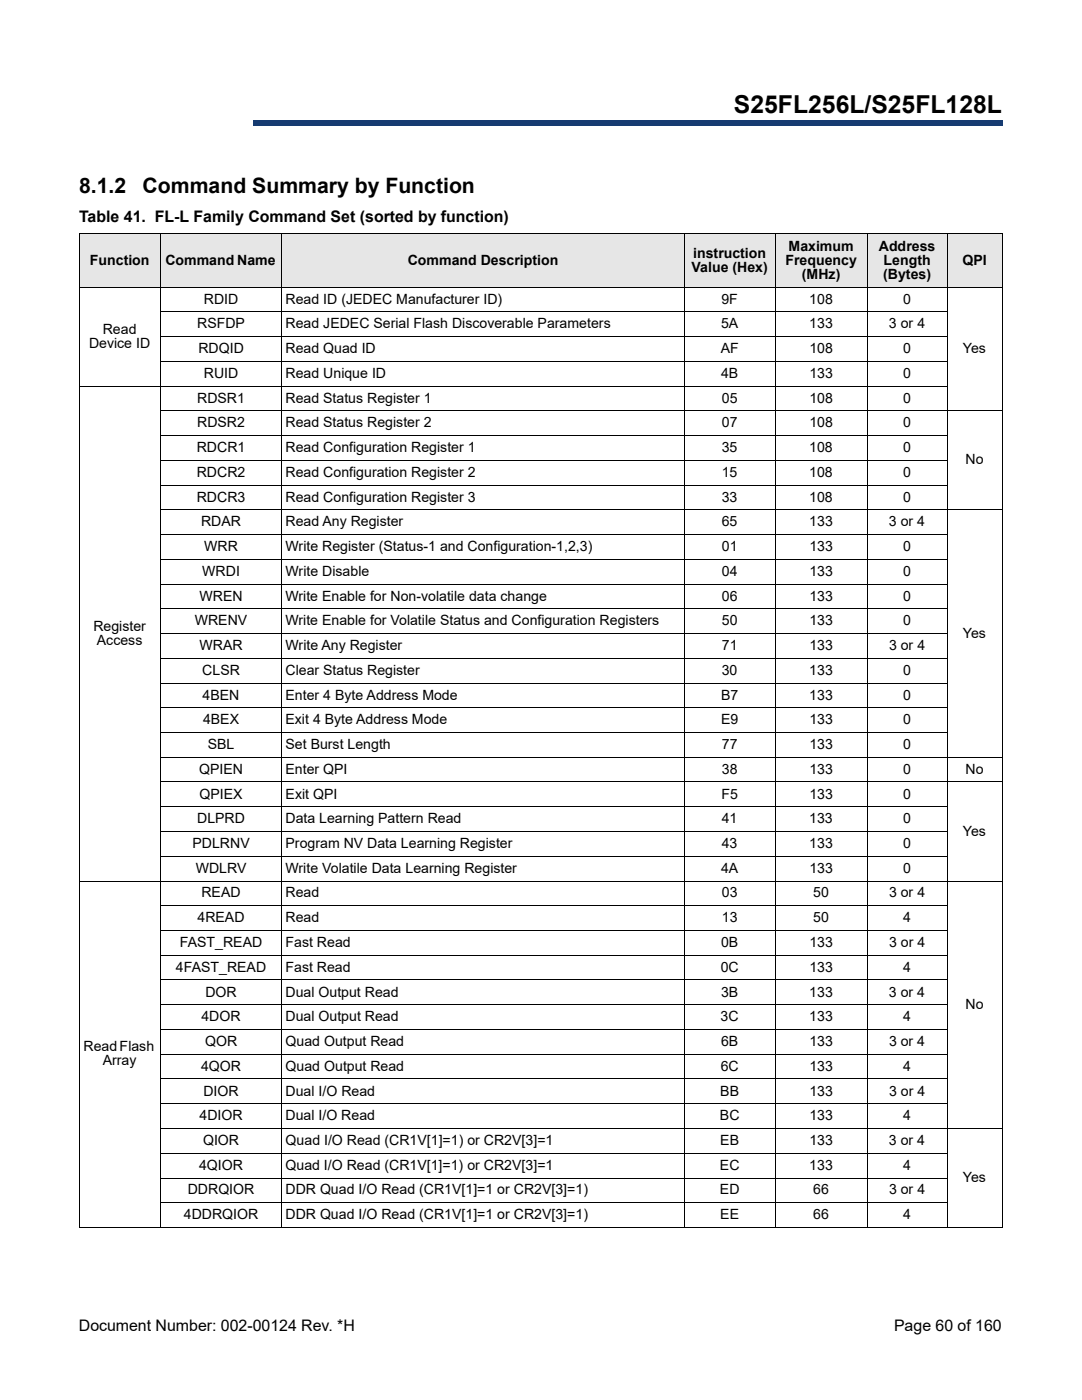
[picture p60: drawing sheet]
<svg xmlns="http://www.w3.org/2000/svg" width="216mm" height="279mm" viewBox="0 0 216 279" stroke-linecap="round" stroke-linejoin="round" font-family="sans-serif">
<defs><g id="words">
<text font-size="4.9" x="146.5" y="22.5">S25FL256L/S25FL128L</text>
<g font-size="4.2">
<text x="15.8" y="38.6">8.1.2</text>
<text x="28.5" y="38.6">Command Summary by Function</text>
</g>
<g font-size="3.2">
<text x="15.8" y="44.2">Table 41. FL-L Family Command Set (sorted by function)</text>
<text x="15.7" y="265.6">Document Number: 002-00124 Rev. *H</text>
<text x="178.4" y="265.6">Page 60 of 160</text>
</g>
<g font-size="2.8">
<text x="17.9" y="52.8">Function</text>
<text x="33" y="52.8">Command Name</text>
<text x="81.4" y="52.8">Command Description</text>
<text x="138.3" y="51.4">instruction</text>
<text x="156.7" y="52.8">Frequency</text>
<text x="157.4" y="50">Maximum</text>
<text x="175.4" y="50">Address</text>
<text x="176.3" y="52.8">Length</text>
<text x="192" y="52.8">QPI</text>
<text x="138" y="54.2">Value (Hex)</text>
<text x="160" y="55.6">(MHz)</text>
<text x="176.2" y="55.6">(Bytes)</text>
<text x="39.3" y="65.5">RSFDP</text>
<text x="40.7" y="60.6">RDID</text>
<text x="57" y="60.6">Read ID (JEDEC Manufacturer ID)</text>
<text x="57" y="65.5">Read JEDEC Serial Flash Discoverable Parameters</text>
<text x="143.9" y="65.5">5A</text>
<text x="143.9" y="60.6">9F</text>
<text x="161.5" y="65.5">133</text>
<text x="161.5" y="60.6">108</text>
<text x="177.4" y="65.5">3 or 4</text>
<text x="180.2" y="60.6">0</text>
<text x="17.8" y="69.4">Device ID</text>
<text x="20.5" y="66.6">Read</text>
<text x="39.6" y="70.5">RDQID</text>
<text x="57" y="70.5">Read Quad ID</text>
<text x="143.8" y="70.5">AF</text>
<text x="161.5" y="70.5">108</text>
<text x="180.2" y="70.5">0</text>
<text x="192.2" y="70.5">Yes</text>
<text x="40.7" y="75.4">RUID</text>
<text x="57" y="75.4">Read Unique ID</text>
<text x="143.9" y="75.4">4B</text>
<text x="161.5" y="75.4">133</text>
<text x="180.2" y="75.4">0</text>
<text x="39.3" y="80.3">RDSR1</text>
<text x="57" y="80.3">Read Status Register 1</text>
<text x="144" y="80.3">05</text>
<text x="161.5" y="80.3">108</text>
<text x="180.2" y="80.3">0</text>
<text x="39.3" y="85.3">RDSR2</text>
<text x="57" y="85.3">Read Status Register 2</text>
<text x="144" y="85.3">07</text>
<text x="161.5" y="85.3">108</text>
<text x="180.2" y="85.3">0</text>
<text x="39.3" y="90.2">RDCR1</text>
<text x="39.3" y="95.1">RDCR2</text>
<text x="57" y="90.2">Read Configuration Register 1</text>
<text x="57" y="95.1">Read Configuration Register 2</text>
<text x="144" y="90.2">35</text>
<text x="144" y="95.1">15</text>
<text x="161.5" y="90.2">108</text>
<text x="161.5" y="95.1">108</text>
<text x="180.2" y="90.2">0</text>
<text x="180.2" y="95.1">0</text>
<text x="192.7" y="92.7">No</text>
<text x="39.3" y="100.1">RDCR3</text>
<text x="57" y="100.1">Read Configuration Register 3</text>
<text x="144" y="100.1">33</text>
<text x="161.5" y="100.1">108</text>
<text x="180.2" y="100.1">0</text>
<text x="40.1" y="105">RDAR</text>
<text x="57" y="105">Read Any Register</text>
<text x="144" y="105">65</text>
<text x="161.5" y="105">133</text>
<text x="177.4" y="105">3 or 4</text>
<text x="40.7" y="110">WRR</text>
<text x="57" y="110">Write Register (Status-1 and Configuration-1,2,3)</text>
<text x="144" y="110">01</text>
<text x="161.5" y="110">133</text>
<text x="180.2" y="110">0</text>
<text x="39.8" y="119.8">WREN</text>
<text x="40.4" y="114.9">WRDI</text>
<text x="57" y="119.8">Write Enable for Non-volatile data change</text>
<text x="57" y="114.9">Write Disable</text>
<text x="144" y="119.8">06</text>
<text x="144" y="114.9">04</text>
<text x="161.5" y="119.8">133</text>
<text x="161.5" y="114.9">133</text>
<text x="180.2" y="119.8">0</text>
<text x="180.2" y="114.9">0</text>
<text x="18.6" y="125.9">Register</text>
<text x="38.9" y="124.8">WRENV</text>
<text x="57" y="124.8">Write Enable for Volatile Status and Configuration Registers</text>
<text x="144" y="124.8">50</text>
<text x="161.5" y="124.8">133</text>
<text x="180.2" y="124.8">0</text>
<text x="19.3" y="128.7">Access</text>
<text x="39.8" y="129.7">WRAR</text>
<text x="57" y="129.7">Write Any Register</text>
<text x="144" y="129.7">71</text>
<text x="161.5" y="129.7">133</text>
<text x="177.4" y="129.7">3 or 4</text>
<text x="192.2" y="127.3">Yes</text>
<text x="40.4" y="134.7">CLSR</text>
<text x="57" y="134.7">Clear Status Register</text>
<text x="144" y="134.7">30</text>
<text x="161.5" y="134.7">133</text>
<text x="180.2" y="134.7">0</text>
<text x="40.4" y="139.6">4BEN</text>
<text x="57" y="139.6">Enter 4 Byte Address Mode</text>
<text x="143.9" y="139.6">B7</text>
<text x="161.5" y="139.6">133</text>
<text x="180.2" y="139.6">0</text>
<text x="40.5" y="144.5">4BEX</text>
<text x="41.4" y="149.5">SBL</text>
<text x="57" y="149.5">Set Burst Length</text>
<text x="57" y="144.5">Exit 4 Byte Address Mode</text>
<text x="143.9" y="144.5">E9</text>
<text x="144" y="149.5">77</text>
<text x="161.5" y="144.5">133</text>
<text x="161.5" y="149.5">133</text>
<text x="180.2" y="144.5">0</text>
<text x="180.2" y="149.5">0</text>
<text x="39.7" y="154.4">QPIEN</text>
<text x="57" y="154.4">Enter QPI</text>
<text x="144" y="154.4">38</text>
<text x="161.5" y="154.4">133</text>
<text x="180.2" y="154.4">0</text>
<text x="192.7" y="154.4">No</text>
<text x="39.8" y="159.4">QPIEX</text>
<text x="57" y="159.4">Exit QPI</text>
<text x="144" y="159.4">F5</text>
<text x="161.5" y="159.4">133</text>
<text x="180.2" y="159.4">0</text>
<text x="39.3" y="164.3">DLPRD</text>
<text x="57" y="164.3">Data Learning Pattern Read</text>
<text x="144" y="164.3">41</text>
<text x="161.5" y="164.3">133</text>
<text x="180.2" y="164.3">0</text>
<text x="192.2" y="166.8">Yes</text>
<text x="38.4" y="169.2">PDLRNV</text>
<text x="57" y="169.2">Program NV Data Learning Register</text>
<text x="144" y="169.2">43</text>
<text x="161.5" y="169.2">133</text>
<text x="180.2" y="169.2">0</text>
<text x="39.1" y="174.2">WDLRV</text>
<text x="40.2" y="179.1">READ</text>
<text x="57" y="174.2">Write Volatile Data Learning Register</text>
<text x="57" y="179.1">Read</text>
<text x="143.9" y="174.2">4A</text>
<text x="144" y="179.1">03</text>
<text x="161.5" y="174.2">133</text>
<text x="162.3" y="179.1">50</text>
<text x="177.4" y="179.1">3 or 4</text>
<text x="180.2" y="174.2">0</text>
<text x="39.4" y="184.1">4READ</text>
<text x="57" y="184.1">Read</text>
<text x="144" y="184.1">13</text>
<text x="162.3" y="184.1">50</text>
<text x="180.2" y="184.1">4</text>
<text x="35.9" y="189">FAST_READ</text>
<text x="57" y="189">Fast Read</text>
<text x="143.9" y="189">0B</text>
<text x="161.5" y="189">133</text>
<text x="177.4" y="189">3 or 4</text>
<text x="35.1" y="193.9">4FAST_READ</text>
<text x="57" y="193.9">Fast Read</text>
<text x="143.8" y="193.9">0C</text>
<text x="161.5" y="193.9">133</text>
<text x="180.2" y="193.9">4</text>
<text x="40.2" y="203.8">4DOR</text>
<text x="41" y="198.9">DOR</text>
<text x="57" y="198.9">Dual Output Read</text>
<text x="57" y="203.8">Dual Output Read</text>
<text x="143.8" y="203.8">3C</text>
<text x="143.9" y="198.9">3B</text>
<text x="161.5" y="203.8">133</text>
<text x="161.5" y="198.9">133</text>
<text x="177.4" y="198.9">3 or 4</text>
<text x="180.2" y="203.8">4</text>
<text x="192.7" y="201.3">No</text>
<text x="16.7" y="209.8">Read Flash</text>
<text x="40.9" y="208.7">QOR</text>
<text x="57" y="208.7">Quad Output Read</text>
<text x="143.9" y="208.7">6B</text>
<text x="161.5" y="208.7">133</text>
<text x="177.4" y="208.7">3 or 4</text>
<text x="20.5" y="212.6">Array</text>
<text x="40.1" y="213.7">4QOR</text>
<text x="57" y="213.7">Quad Output Read</text>
<text x="143.8" y="213.7">6C</text>
<text x="161.5" y="213.7">133</text>
<text x="180.2" y="213.7">4</text>
<text x="40.6" y="218.6">DIOR</text>
<text x="57" y="218.6">Dual I/O Read</text>
<text x="143.7" y="218.6">BB</text>
<text x="161.5" y="218.6">133</text>
<text x="177.4" y="218.6">3 or 4</text>
<text x="39.8" y="223.6">4DIOR</text>
<text x="57" y="223.6">Dual I/O Read</text>
<text x="143.7" y="223.6">BC</text>
<text x="161.5" y="223.6">133</text>
<text x="180.2" y="223.6">4</text>
<text x="39.7" y="233.4">4QIOR</text>
<text x="40.5" y="228.5">QIOR</text>
<text x="57" y="233.4">Quad I/O Read (CR1V[1]=1) or CR2V[3]=1</text>
<text x="57" y="228.5">Quad I/O Read (CR1V[1]=1) or CR2V[3]=1</text>
<text x="143.7" y="233.4">EC</text>
<text x="143.7" y="228.5">EB</text>
<text x="161.5" y="233.4">133</text>
<text x="161.5" y="228.5">133</text>
<text x="177.4" y="228.5">3 or 4</text>
<text x="180.2" y="233.4">4</text>
<text x="37.5" y="238.4">DDRQIOR</text>
<text x="57" y="238.4">DDR Quad I/O Read (CR1V[1]=1 or CR2V[3]=1)</text>
<text x="143.7" y="238.4">ED</text>
<text x="162.3" y="238.4">66</text>
<text x="177.4" y="238.4">3 or 4</text>
<text x="192.2" y="235.9">Yes</text>
<text x="36.7" y="243.3">4DDRQIOR</text>
<text x="57" y="243.3">DDR Quad I/O Read (CR1V[1]=1 or CR2V[3]=1)</text>
<text x="143.7" y="243.3">EE</text>
<text x="162.3" y="243.3">66</text>
<text x="180.2" y="243.3">4</text>
</g>
</g></defs>
<path d="M50.6 24.1h149.5v.9h-149.5z" fill="#163b71"/>
<path d="M50.5 25h149.5M50.6 24.1h149.4" fill="none" stroke="#163b71" stroke-width=".2"/>
<path d="M50.5 24h.2v1h-.2z" fill="#163b71"/>
<path d="M16 16.5h32.4v10.1h-32.4z" fill="#fff"/>
<g fill="#e6e6e6">
<path d="M15.8 46.7h16.2v10.6h-16.2z"/>
<path d="M32 46.7h24.3v10.6h-24.3z"/>
<path d="M56.3 46.7h80.2v10.6h-80.2z"/>
<path d="M136.5 46.7h18.2v10.6h-18.2z"/>
<path d="M154.7 46.7h18.3v10.6h-18.3z"/>
<path d="M173 46.7h16v10.6h-16z"/>
<path d="M189 46.7h10.9v10.6h-10.9z"/>
</g>
<g fill="none" stroke="#000" stroke-width=".2">
<path d="M15.7 46.7h184.3M15.7 57.3h184.3M15.8 46.8v198.1M32 46.6v198.5M56.3 46.6v198.5M136.5 46.6v198.5M154.7 46.6v198.5M173 46.6v198.5M189 46.6v198.5M199.9 46.8v198.1M15.7 77h173.4M31.9 62.2h157.2"/>
<path d="M31.9 67.2h157.2M31.9 72.1h157.2M31.9 82h168.1M31.9 86.9h157.2M31.9 91.9h157.2M31.9 96.8h157.2M31.9 101.7h168.1M31.9 106.7h157.2M31.9 111.6h157.2M31.9 116.6h157.2M31.9 121.5h157.2M31.9 126.4h157.2"/>
<path d="M31.9 131.4h157.2M31.9 136.3h157.2M31.9 141.2h157.2M31.9 146.2h157.2M31.9 151.1h168.1M31.9 156.1h168.1M15.7 175.8h184.3M31.9 161h157.2M31.9 165.9h157.2M31.9 170.9h157.2M31.9 180.8h157.2M31.9 185.7h157.2"/>
<path d="M31.9 190.6h157.2M31.9 195.6h157.2M31.9 200.5h157.2M31.9 205.5h157.2M31.9 210.4h157.2M31.9 215.3h157.2M31.9 220.3h157.2M31.9 225.2h168.1M31.9 230.1h157.2M31.9 235.1h157.2M15.7 245h184.3M31.9 240h157.2"/>
</g>
<use href="#words"/>
</svg>
